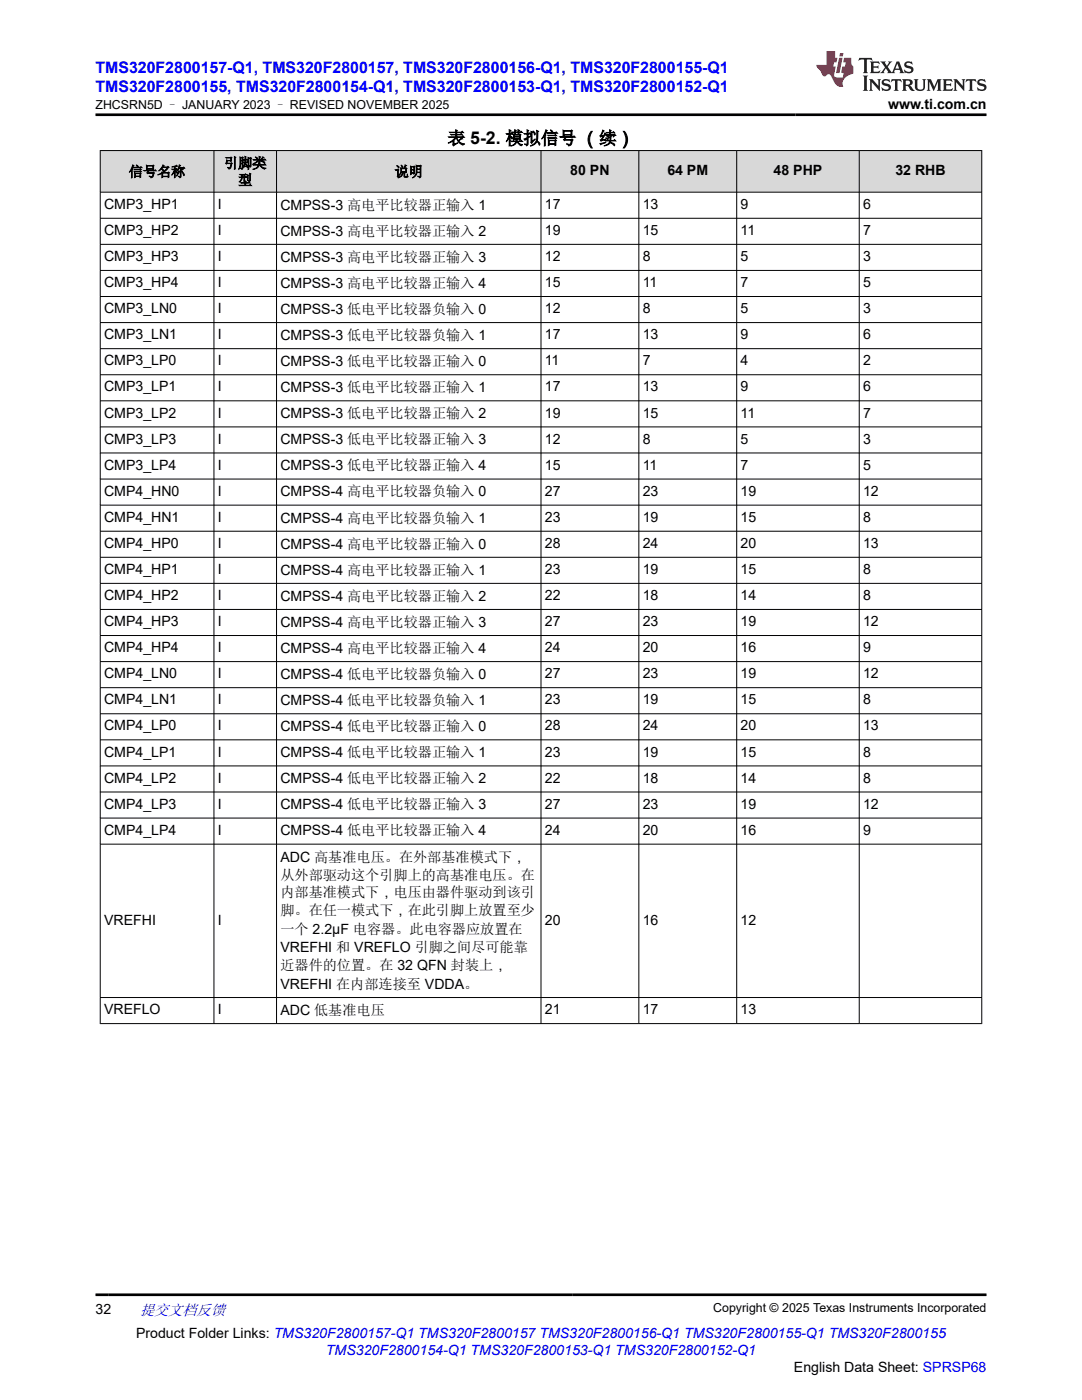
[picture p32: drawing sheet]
<svg xmlns="http://www.w3.org/2000/svg" width="216mm" height="279mm" viewBox="0 0 216 279" stroke-linecap="round" stroke-linejoin="round" font-family="sans-serif">
<defs><g id="words">
<text font-size="3.5" x="89.3" y="28.8">表 5-2. 模拟信号 （续）</text>
<g font-size="3.2" fill="#00f">
<text x="19" y="14.5">TMS320F2800157-Q1, TMS320F2800157, TMS320F2800156-Q1, TMS320F2800155-Q1</text>
<text x="19" y="18.3">TMS320F2800155, TMS320F2800154-Q1, TMS320F2800153-Q1, TMS320F2800152-Q1</text>
</g>
<text font-size="3" fill="#00f" x="27.9" y="262.4">提交文档反馈</text>
<g font-size="2.8">
<text x="177.2" y="21.7">www.ti.com.cn</text>
<text x="25.7" y="35.2">信号名称</text>
<text x="44.7" y="33.5">引脚类</text>
<text x="78.7" y="35.2">说明</text>
<text x="113.8" y="34.9">80 PN</text>
<text x="133.2" y="34.9">64 PM</text>
<text x="154.4" y="34.9">48 PHP</text>
<text x="178.7" y="34.9">32 RHB</text>
<text x="20.8" y="41.7">CMP3_HP1</text>
<text x="43.5" y="41.7">I</text>
<text x="47.5" y="36.9">型</text>
<text x="55.9" y="41.8">CMPSS-3 高电平比较器正输入 1</text>
<text x="108.7" y="41.7">17</text>
<text x="128.2" y="41.7">13</text>
<text x="147.8" y="41.7">9</text>
<text x="172.2" y="41.7">6</text>
<text x="20.8" y="46.9">CMP3_HP2</text>
<text x="43.5" y="46.9">I</text>
<text x="55.9" y="47">CMPSS-3 高电平比较器正输入 2</text>
<text x="108.7" y="46.9">19</text>
<text x="128.2" y="46.9">15</text>
<text x="147.8" y="46.9">11</text>
<text x="172.2" y="46.9">7</text>
<text x="20.8" y="52.1">CMP3_HP3</text>
<text x="43.5" y="52.1">I</text>
<text x="55.9" y="52.2">CMPSS-3 高电平比较器正输入 3</text>
<text x="108.7" y="52.1">12</text>
<text x="128.2" y="52.1">8</text>
<text x="147.8" y="52.1">5</text>
<text x="172.2" y="52.1">3</text>
<text x="20.8" y="57.3">CMP3_HP4</text>
<text x="43.5" y="57.3">I</text>
<text x="55.9" y="57.4">CMPSS-3 高电平比较器正输入 4</text>
<text x="108.7" y="57.3">15</text>
<text x="128.2" y="57.3">11</text>
<text x="147.8" y="57.3">7</text>
<text x="172.2" y="57.3">5</text>
<text x="20.8" y="62.5">CMP3_LN0</text>
<text x="43.5" y="62.5">I</text>
<text x="55.9" y="62.6">CMPSS-3 低电平比较器负输入 0</text>
<text x="108.7" y="62.5">12</text>
<text x="128.2" y="62.5">8</text>
<text x="147.8" y="62.5">5</text>
<text x="172.2" y="62.5">3</text>
<text x="20.8" y="67.7">CMP3_LN1</text>
<text x="43.5" y="67.7">I</text>
<text x="55.9" y="67.9">CMPSS-3 低电平比较器负输入 1</text>
<text x="108.7" y="67.7">17</text>
<text x="128.2" y="67.7">13</text>
<text x="147.8" y="67.7">9</text>
<text x="172.2" y="67.7">6</text>
<text x="20.8" y="72.9">CMP3_LP0</text>
<text x="43.5" y="72.9">I</text>
<text x="55.9" y="73.1">CMPSS-3 低电平比较器正输入 0</text>
<text x="108.7" y="72.9">11</text>
<text x="128.2" y="72.9">7</text>
<text x="147.8" y="72.9">4</text>
<text x="172.2" y="72.9">2</text>
<text x="20.8" y="78.1">CMP3_LP1</text>
<text x="20.8" y="83.3">CMP3_LP2</text>
<text x="43.5" y="78.1">I</text>
<text x="43.5" y="83.3">I</text>
<text x="55.9" y="78.3">CMPSS-3 低电平比较器正输入 1</text>
<text x="55.9" y="83.5">CMPSS-3 低电平比较器正输入 2</text>
<text x="108.7" y="78.1">17</text>
<text x="108.7" y="83.3">19</text>
<text x="128.2" y="78.1">13</text>
<text x="128.2" y="83.3">15</text>
<text x="147.8" y="78.1">9</text>
<text x="147.8" y="83.3">11</text>
<text x="172.2" y="78.1">6</text>
<text x="172.2" y="83.3">7</text>
<text x="20.8" y="88.5">CMP3_LP3</text>
<text x="43.5" y="88.5">I</text>
<text x="55.9" y="88.7">CMPSS-3 低电平比较器正输入 3</text>
<text x="108.7" y="88.5">12</text>
<text x="128.2" y="88.5">8</text>
<text x="147.8" y="88.5">5</text>
<text x="172.2" y="88.5">3</text>
<text x="20.8" y="93.7">CMP3_LP4</text>
<text x="43.5" y="93.7">I</text>
<text x="55.9" y="93.9">CMPSS-3 低电平比较器正输入 4</text>
<text x="108.7" y="93.7">15</text>
<text x="128.2" y="93.7">11</text>
<text x="147.8" y="93.7">7</text>
<text x="172.2" y="93.7">5</text>
<text x="20.8" y="98.9">CMP4_HN0</text>
<text x="43.5" y="98.9">I</text>
<text x="55.9" y="99.1">CMPSS-4 高电平比较器负输入 0</text>
<text x="108.7" y="98.9">27</text>
<text x="128.2" y="98.9">23</text>
<text x="147.8" y="98.9">19</text>
<text x="172.2" y="98.9">12</text>
<text x="20.8" y="104.1">CMP4_HN1</text>
<text x="43.5" y="104.1">I</text>
<text x="55.9" y="104.3">CMPSS-4 高电平比较器负输入 1</text>
<text x="108.7" y="104.1">23</text>
<text x="128.2" y="104.1">19</text>
<text x="147.8" y="104.1">15</text>
<text x="172.2" y="104.1">8</text>
<text x="20.8" y="109.3">CMP4_HP0</text>
<text x="43.5" y="109.3">I</text>
<text x="55.9" y="109.5">CMPSS-4 高电平比较器正输入 0</text>
<text x="108.7" y="109.3">28</text>
<text x="128.2" y="109.3">24</text>
<text x="147.8" y="109.3">20</text>
<text x="172.2" y="109.3">13</text>
<text x="20.8" y="114.6">CMP4_HP1</text>
<text x="20.8" y="119.8">CMP4_HP2</text>
<text x="43.5" y="114.6">I</text>
<text x="43.5" y="119.8">I</text>
<text x="55.9" y="114.7">CMPSS-4 高电平比较器正输入 1</text>
<text x="55.9" y="119.9">CMPSS-4 高电平比较器正输入 2</text>
<text x="108.7" y="114.6">23</text>
<text x="108.7" y="119.8">22</text>
<text x="128.2" y="114.6">19</text>
<text x="128.2" y="119.8">18</text>
<text x="147.8" y="114.6">15</text>
<text x="147.8" y="119.8">14</text>
<text x="172.2" y="114.6">8</text>
<text x="172.2" y="119.8">8</text>
<text x="20.8" y="125">CMP4_HP3</text>
<text x="43.5" y="125">I</text>
<text x="55.9" y="125.1">CMPSS-4 高电平比较器正输入 3</text>
<text x="108.7" y="125">27</text>
<text x="128.2" y="125">23</text>
<text x="147.8" y="125">19</text>
<text x="172.2" y="125">12</text>
<text x="20.8" y="130.2">CMP4_HP4</text>
<text x="43.5" y="130.2">I</text>
<text x="55.9" y="130.3">CMPSS-4 高电平比较器正输入 4</text>
<text x="108.7" y="130.2">24</text>
<text x="128.2" y="130.2">20</text>
<text x="147.8" y="130.2">16</text>
<text x="172.2" y="130.2">9</text>
<text x="20.8" y="135.4">CMP4_LN0</text>
<text x="43.5" y="135.4">I</text>
<text x="55.9" y="135.5">CMPSS-4 低电平比较器负输入 0</text>
<text x="108.7" y="135.4">27</text>
<text x="128.2" y="135.4">23</text>
<text x="147.8" y="135.4">19</text>
<text x="172.2" y="135.4">12</text>
<text x="20.8" y="140.6">CMP4_LN1</text>
<text x="43.5" y="140.6">I</text>
<text x="55.9" y="140.7">CMPSS-4 低电平比较器负输入 1</text>
<text x="108.7" y="140.6">23</text>
<text x="128.2" y="140.6">19</text>
<text x="147.8" y="140.6">15</text>
<text x="172.2" y="140.6">8</text>
<text x="20.8" y="145.8">CMP4_LP0</text>
<text x="43.5" y="145.8">I</text>
<text x="55.9" y="145.9">CMPSS-4 低电平比较器正输入 0</text>
<text x="108.7" y="145.8">28</text>
<text x="128.2" y="145.8">24</text>
<text x="147.8" y="145.8">20</text>
<text x="172.2" y="145.8">13</text>
<text x="20.8" y="151">CMP4_LP1</text>
<text x="43.5" y="151">I</text>
<text x="55.9" y="151.1">CMPSS-4 低电平比较器正输入 1</text>
<text x="108.7" y="151">23</text>
<text x="128.2" y="151">19</text>
<text x="147.8" y="151">15</text>
<text x="172.2" y="151">8</text>
<text x="20.8" y="156.2">CMP4_LP2</text>
<text x="20.8" y="161.4">CMP4_LP3</text>
<text x="43.5" y="156.2">I</text>
<text x="43.5" y="161.4">I</text>
<text x="55.9" y="156.3">CMPSS-4 低电平比较器正输入 2</text>
<text x="55.9" y="161.5">CMPSS-4 低电平比较器正输入 3</text>
<text x="108.7" y="156.2">22</text>
<text x="108.7" y="161.4">27</text>
<text x="128.2" y="156.2">18</text>
<text x="128.2" y="161.4">23</text>
<text x="147.8" y="156.2">14</text>
<text x="147.8" y="161.4">19</text>
<text x="172.2" y="156.2">8</text>
<text x="172.2" y="161.4">12</text>
<text x="20.8" y="166.6">CMP4_LP4</text>
<text x="43.5" y="166.6">I</text>
<text x="55.9" y="166.7">CMPSS-4 低电平比较器正输入 4</text>
<text x="108.7" y="166.6">24</text>
<text x="128.2" y="166.6">20</text>
<text x="147.8" y="166.6">16</text>
<text x="172.2" y="166.6">9</text>
<text x="55.9" y="171.9">ADC 高基准电压。在外部基准模式下，</text>
<text x="55.9" y="175.6">从外部驱动这个引脚上的高基准电压。在</text>
<text x="55.9" y="179">内部基准模式下，电压由器件驱动到该引</text>
<text x="20.8" y="184.5">VREFHI</text>
<text x="43.5" y="184.5">I</text>
<text x="55.9" y="182.7">脚。在任一模式下，在此引脚上放置至少</text>
<text x="108.7" y="184.5">20</text>
<text x="128.2" y="184.5">16</text>
<text x="147.8" y="184.5">12</text>
<text x="55.9" y="186.3">一个 2.2µF 电容器。此电容器应放置在</text>
<text x="55.9" y="190">VREFHI 和 VREFLO 引脚之间尽可能靠</text>
<text x="55.9" y="193.7">近器件的位置。在 32 QFN 封装上，</text>
<text x="55.9" y="197.3">VREFHI 在内部连接至 VDDA。</text>
<text x="20.8" y="202.4">VREFLO</text>
<text x="43.5" y="202.4">I</text>
<text x="55.9" y="202.6">ADC 低基准电压</text>
<text x="108.7" y="202.4">21</text>
<text x="128.2" y="202.4">17</text>
<text x="147.8" y="202.4">13</text>
<text x="19" y="262.1">32</text>
<text x="27.2" y="266.9">Product Folder Links: TMS320F2800157-Q1 TMS320F2800157 TMS320F2800156-Q1 TMS320F2800155-Q1 TMS320F2800155</text>
<text x="158.4" y="273.7">English Data Sheet: SPRSP68</text>
</g>
<text font-size="2.8" fill="#00f" x="65" y="270.3">TMS320F2800154-Q1 TMS320F2800153-Q1 TMS320F2800152-Q1</text>
<g font-size="2.5">
<text x="19.1" y="21.8">ZHCSRN5D – JANUARY 2023 – REVISED NOVEMBER 2025</text>
<text x="142.3" y="261.8">Copyright © 2025 Texas Instruments Incorporated</text>
</g>
</g></defs>
<g fill="#d8d8d8">
<path d="M20 30h175.9v8.4h-175.9z" fill-rule="evenodd"/>
<path d="M20.1 30.1h22.5v8.2h-22.5z" fill-rule="evenodd"/>
<path d="M42.8 30.1h12.3v8.2h-12.3z" fill-rule="evenodd"/>
<path d="M55.2 30.1h52.7v8.2h-52.7z" fill-rule="evenodd"/>
<path d="M108 30.1h19.4v8.2h-19.4z" fill-rule="evenodd"/>
<path d="M127.5 30.1h19.4v8.2h-19.4z" fill-rule="evenodd"/>
<path d="M147.1 30.1h24.3v8.2h-24.3z" fill-rule="evenodd"/>
<path d="M171.5 30.1h24.3v8.2h-24.3z" fill-rule="evenodd"/>
</g>
<g fill="none" stroke="#000" stroke-width=".2">
<path d="M19.9 30h176.1M19.9 38.4h176.1M20 30v174.3M42.7 30v174.3M55.2 30v174.3M107.9 30v174.3M127.5 30v174.3M147 30v174.3M171.4 30v174.3M195.9 30v174.3M19.9 43.6h176.1M19.9 48.8h176.1"/>
<path d="M19.9 54h176.1M19.9 59.2h176.1M19.9 64.4h176.1M19.9 69.6h176.1M19.9 74.8h176.1M19.9 80h176.1M19.9 85.2h176.1M19.9 90.4h176.1M19.9 95.6h176.1M19.9 100.8h176.1M19.9 106h176.1M19.9 111.2h176.1"/>
<path d="M19.9 116.4h176.1M19.9 121.6h176.1M19.9 126.8h176.1M19.9 132h176.1M19.9 137.2h176.1M19.9 142.4h176.1M19.9 147.7h176.1M19.9 152.9h176.1M19.9 158.1h176.1M19.9 163.3h176.1M19.9 168.5h176.1M19.9 199.1h176.1"/>
<path d="M19.9 204.3h176.1"/>
</g>
<path d="M171.5 11.6l-.2 .5 .5-.2h.6v.1v2.2l-.2 .4h1l-.2-.4v-2.2v-.1h.5l.6 .2-.2-.5zM173.6 12.3l.2 .4v1.5l-.2 .4h1.9l.1-.6a1.08 1.08 0 0 1-1.3 .2v-.7h.6l.4 .2v-.7l-.4 .2h-.6v-.5l.2-.2a1 1 0 0 1 1 .3l-.1-.5zM175.7 12.3l.9 1.1-1 1.2h.9l-.2-.2 .5-.8 .4 .8-.2 .2h1.6l-.2-.2 .2-.5h.9l.1 .5-.1 .2h.9l-.2-.3-.8-2h-.5l-.9 2.2-.9-1.1 .9-1.1h-.8l.2 .2-.4 .6-.4-.6 .2-.2zM179 12.7l.4 1h-.7zM180.7 12.4a.65 .65 0 0 0-.2 .7 .65 .65 0 0 0 .6 .5l.6 .1 .1 .3a.79 .79 0 0 1-.7 .4 .79 .79 0 0 1-.7-.5l.1 .7 .2-.1a.93 .93 0 0 0 1.1 .1 .93 .93 0 0 0 .4-1 1.46 1.46 0 0 0-1.2-.6l-.1-.3a1.09 1.09 0 0 1 1.2 .2l-.2-.6-.1 .1-.5-.2zM172.2 15.1l.2 .4v2.2l-.2 .4h1l-.2-.4v-2.2l.2-.4zM173.4 15.8l.2 .4v1.5l-.2 .4h.8l-.3-.4 .1-1.3 1.6 1.8v-2l.2-.4h-.7l.1 .2 .1 1.1-1.2-1.3zM176.2 15.9a.65 .65 0 0 0-.2 .8 .65 .65 0 0 0 .6 .4l.6 .2 .1 .2a.79 .79 0 0 1-.7 .4 .79 .79 0 0 1-.7-.5l.1 .7 .2-.1a.93 .93 0 0 0 1.1 .1 .93 .93 0 0 0 .4-.9 1.46 1.46 0 0 0-1.2-.6l-.1-.4a1.09 1.09 0 0 1 1.2 .2l-.1-.6-.2 .1-.5-.1zM177.9 15.8l-.1 .6a.63 .63 0 0 1 .8-.3v1.6l-.3 .4h1l-.2-.4v-1.6a.66 .66 0 0 1 .8 .3l-.1-.6zM180 15.8l.2 .4v1.5l-.2 .4h1l-.2-.2-.1-.7h.5l.1 .2a.79 .79 0 0 0 1.2 .6l-1-.9a.61 .61 0 0 0 .6-.6 .61 .61 0 0 0-.5-.7zM180.8 16.1h.1a.47 .47 0 0 1 .5 .1 .47 .47 0 0 1 .1 .5l-.1 .1-.7 .1zM182.3 15.8l.2 .2a2.27 2.27 0 0 0 .4 2 1.04 1.04 0 0 0 1.7-.7v-1.3l.2-.2h-.8l.2 .4v1.1a.6 .6 0 0 1-.6 .6 .6 .6 0 0 1-.6-.6v-1.1l.3-.4zM184.9 15.8l.2 .4v1.5l-.2 .4h.8l-.3-.4v-1.4l.9 1.9 .9-1.9v1.4l-.3 .4h1l-.2-.4v-1.5l.2-.4h-.8l-.7 1.5-.6-1.5zM188.1 15.8l.2 .4v1.5l-.2 .4h1.9l.1-.6a1.09 1.09 0 0 1-1.3 .2v-.7h.6l.4 .2v-.6l-.4 .2h-.6v-.6l.2-.1a1.01 1.01 0 0 1 1 .3l-.1-.6zM190.2 15.8l.3 .4v1.5l-.3 .4h.8l-.2-.4v-1.3l1.6 1.8v-2l.2-.4h-.7l.2 .2v1.1l-1.2-1.3zM192.8 15.8l-.1 .6a.63 .63 0 0 1 .8-.3v1.6l-.3 .4h1l-.2-.4v-1.6a.66 .66 0 0 1 .8 .3l-.1-.6zM195.2 15.9a.65 .65 0 0 0-.2 .8 .65 .65 0 0 0 .6 .4l.6 .2 .2 .2a.79 .79 0 0 1-.7 .4 .79 .79 0 0 1-.7-.5l.1 .7 .2-.1a.93 .93 0 0 0 1 .1 .93 .93 0 0 0 .5-.9 1.46 1.46 0 0 0-1.3-.6v-.4a1.09 1.09 0 0 1 1.2 .2l-.2-.6-.2 .1-.5-.1z" fill="#231f20"/>
<path d="M164.9 10.2v2.8h-2l.1 .3 .8 1a.95 .95 0 0 0 1 .9 .59 .59 0 0 1 .5-.4 .59 .59 0 0 1 .5 .4l.4 .7a1.59 1.59 0 0 0 2.1 1.4 1.61 1.61 0 0 1 1-2.3l1-.3-.1-1.5a1.59 1.59 0 0 1-.3-1.7h-1.5l-.2 .9h.6l-.2 .9h-.5l-.2 1v.2l.4 .1-.1 .9h-.7a.73 .73 0 0 1-1-.7l.3-1.5h-.5l.1-.9h.5l.2-.9h-.5v-1.3zM167.4 11.5l-.6 3.1h.7l.6-3.1zM167.6 10.6l-.1 .6h.7l.1-.6z" fill="#ed1c24"/>
<path d="M19 22.9h177.8M19 258.4h177.8" fill="none" stroke="#000" stroke-width=".53"/>
<use href="#words"/>
</svg>
